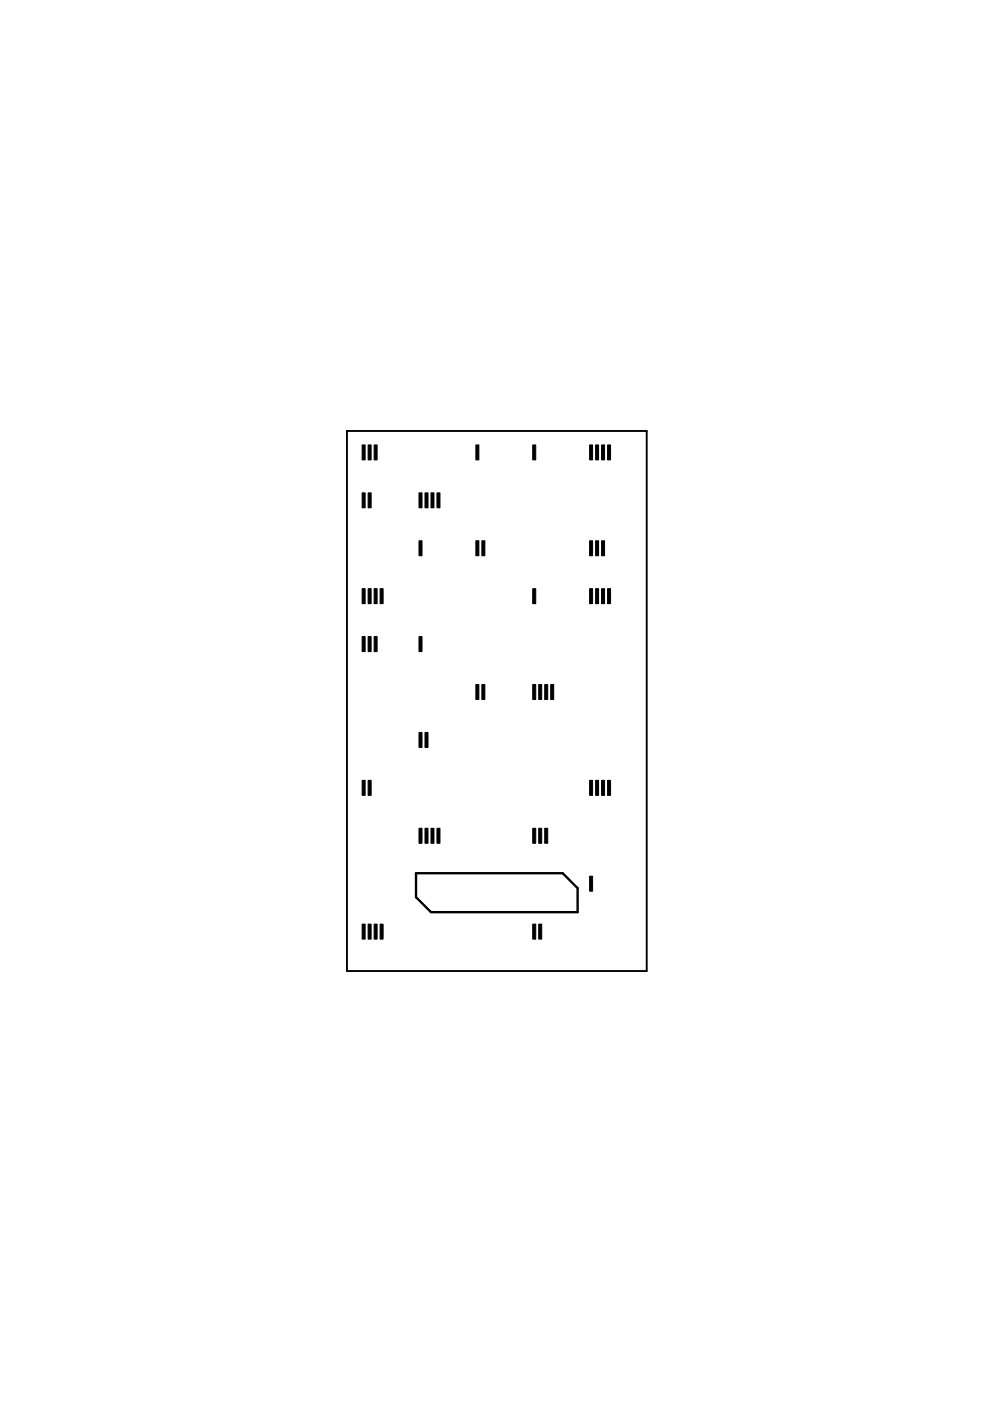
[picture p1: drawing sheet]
<svg xmlns="http://www.w3.org/2000/svg" width="210mm" height="297mm" viewBox="0 0 210 297" stroke-linecap="round" stroke-linejoin="round" font-family="sans-serif">
<g fill="#000" stroke="#000" stroke-width=".21">
<path d="M76.8 94.3h.7v3.2h-.7zM78.1 94.3h.6v3.2h-.6zM79.4 94.3h.6v3.2h-.6zM101 94.3h.6v3.2h-.6zM113 94.3h.7v3.2h-.7zM125.1 94.3h.6v3.2h-.6zM126.4 94.3h.6v3.2h-.6zM127.6 94.3h.7v3.2h-.7zM128.9 94.3h.6v3.2h-.6zM76.8 104.5h.7v3.2h-.7zM78.1 104.5h.6v3.2h-.6zM88.9 114.7h.6v3.1h-.6z"/>
<path d="M88.9 104.5h.6v3.2h-.6zM90.2 104.5h.6v3.2h-.6zM91.4 104.5h.7v3.2h-.7zM92.7 104.5h.6v3.2h-.6zM101 114.7h.6v3.1h-.6zM102.2 114.7h.7v3.1h-.7zM125.1 114.7h.6v3.1h-.6zM126.4 114.7h.6v3.1h-.6zM127.6 114.7h.7v3.1h-.7zM76.8 135h.7v3.1h-.7zM76.8 124.8h.7v3.2h-.7zM78.1 124.8h.6v3.2h-.6z"/>
<path d="M78.1 135h.6v3.1h-.6zM79.4 124.8h.6v3.2h-.6zM79.4 135h.6v3.1h-.6zM80.6 124.8h.7v3.2h-.7zM88.9 135h.6v3.1h-.6zM113 124.8h.7v3.2h-.7zM125.1 124.8h.6v3.2h-.6zM126.4 124.8h.6v3.2h-.6zM127.6 124.8h.7v3.2h-.7zM128.9 124.8h.6v3.2h-.6zM88.9 155.3h.6v3.2h-.6zM90.2 155.3h.6v3.2h-.6z"/>
<path d="M101 145.1h.6v3.2h-.6zM102.2 145.1h.7v3.2h-.7zM113 145.1h.7v3.2h-.7zM114.3 145.1h.6v3.2h-.6zM115.6 145.1h.6v3.2h-.6zM116.8 145.1h.7v3.2h-.7zM76.8 165.5h.7v3.1h-.7zM78.1 165.5h.6v3.1h-.6zM88.9 175.6h.6v3.2h-.6zM90.2 175.6h.6v3.2h-.6zM91.4 175.6h.7v3.2h-.7zM92.7 175.6h.6v3.2h-.6z"/>
<path d="M113 175.6h.7v3.2h-.7zM114.3 175.6h.6v3.2h-.6zM115.6 175.6h.6v3.2h-.6zM125.1 165.5h.6v3.1h-.6zM126.4 165.5h.6v3.1h-.6zM127.6 165.5h.7v3.1h-.7zM128.9 165.5h.6v3.1h-.6zM76.8 195.9h.7v3.2h-.7zM78.1 195.9h.6v3.2h-.6zM79.4 195.9h.6v3.2h-.6zM80.6 195.9h.7v3.2h-.7zM113 195.9h.7v3.2h-.7z"/>
<path d="M114.3 195.9h.6v3.2h-.6zM125.1 185.8h.6v3.1h-.6z"/>
</g>
<path d="M88.3 185.1h31.1l3.2 3.2v5.1h-31.2l-3.1-3.2z" fill="none" stroke="#000" stroke-width=".5"/>
<path d="M73.6 91.4h63.6v114.5h-63.6z" fill="none" stroke="#000" stroke-width=".4"/>
</svg>
